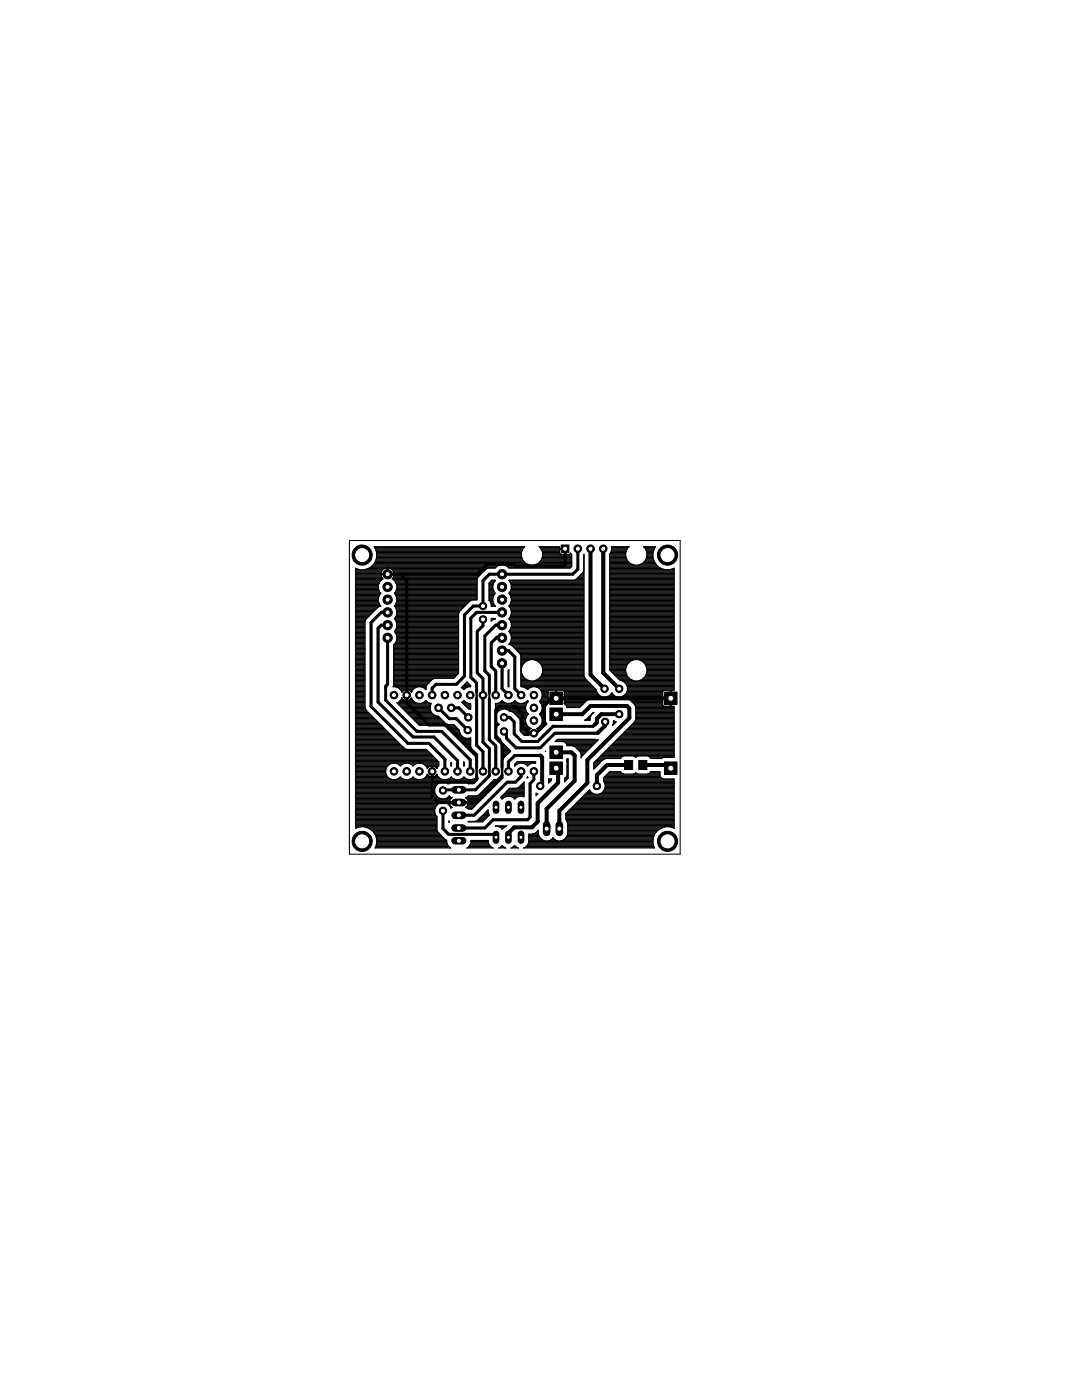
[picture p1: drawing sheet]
<svg xmlns="http://www.w3.org/2000/svg" width="216mm" height="279mm" viewBox="0 0 216 279" stroke-linecap="round" stroke-linejoin="round" font-family="sans-serif">
<path d="M124.6 151.8h1.6v1.8h-1.6zM127.5 151.8h1.6v1.8h-1.6z" fill="#000" stroke="#000" stroke-width=".2"/>
<g fill="none" stroke="#000" stroke-width=".61">
<path d="M79.9 114.6l1.3 1.3v24.4l4.4 4.4h3.6l5.9 5.9v2.6M112.8 109.5v3.2l-.3 .3h-9.7l-.4-.4h-5.1l-2.1 2h-17.9M115.3 109.5v4.1l-1 1h-16.7l-1.2 1.3v5h-1.9l-1.8 1.8v12.2l-1.6 1.7h-4.1l-.8 .7v1.4M77.3 122.2h-1.2l-2.1 2v16.8l7.4 7.4h4.2l3.2 3.1v2.4M77.3 127.3v9.3l-.3 .3v2.8l6.2 6.3h4.9l5.7 5.7v2.2M77.3 124.8h-1.2l-.7 .6v14.7l7 7h4.2l4.7 4.7v2.1M95.1 139.4v9.3l1.3 1.3v3.9M96.4 123.6v1.3l-1.2 1.1v8.3l1.2 1.1v12.7l1.2 1.3v3.8M97.6 139.5v8.1l1.3 1.3v5M100.2 124.8h-1.3l-2.1 2.1v7l.8 .9v3.4M100.2 122.2h-5.1l-1.1 1.2v11.8l1.1 1.1v1.8M100.2 127.3l-.1-.1h-.9l-1.2 1.1v4.7l.9 .9v4.8"/>
<path d="M100.2 129.8h1.3l1.2 1.3v6.4l1.3 1.2M100.2 132.4v5.1l1.3 1.2M111 139.4l-.2 .1h-.8l-1.4 1.4v3.8l-1.7 1.6h-1.3l-1.4-1.4v-2.5l-1.4-1.4h-3.1l-.8 .8v5.4l1.3 1.3v4.7M86.2 153.9v5.1l1.2 1.2h7.4l5.4-5.5M87.5 141.3l2.2 2.1h1.4l2.2 2.3M90 141.3h1.5l2 1.9M95.1 154.7v.9l-.5 .5h-8.4M97.6 154.6v.2l-2.8 2.8h-6.3l-.1 .2M100.6 146l.5 .5v.8l1.9 1.9h4.8l2.9-2.9h8.5M100.6 143.2h1.1l.9 .9v2.4l1.5 1.5h3.2l3-3.1h8l.6-.5M104 153.9v1.1l-1.2 1.1h-1.6l-6.6 6.6h-3.1M106.5 153.9v1.7l-.7 .8v6.7l-.5 .5h-6.9l-1.6 1.6h-5.3"/>
<path d="M107.9 150.8h-5.2l-1.2 1.2v1.9M88.4 161.8v3.6l1.1 1.1h8.9l.6 .6M91.5 160.2l.2 .1"/>
</g>
<path d="M95.1 153.2v1.5M97.6 153.2v1.4M100.2 153.2v1.5" fill="none" stroke="#000" stroke-width=".51"/>
<path d="M95.1 138.1v1.3" fill="none" stroke="#000" stroke-width=".47"/>
<path d="M97.6 138.2v1.3" fill="none" stroke="#000" stroke-width=".4"/>
<path d="M117.8 109.5v25.2l2.8 2.8M120.4 109.5v24.8l3.1 3.2M111 139.4h22.8M107.8 150.8l.4 .4v5.3l-.4 .4M111 150.1h3l.7 .7v5.1l-5.6 5.5v4M111 153.3l.4 .4v2.5l-4.1 4.1v3.7l-1.1 1.1h-3.6l-1.1 1.2v.8M111.2 142.8l-.2-.3h5.2l1.6-1.6h7.3l.5 .5v1.9l-8.4 8.4v4.5l-5.6 5.6v3.6M120.8 144.1v.7l-1.6 1.5M123.5 142.5h-3.5l-.9 .9v.8l-.4 .4M125.4 152.7h-4.3l-2 2v2.2M128.3 152.7h4.9l.6 .6" fill="none" stroke="#000" stroke-width=".8"/>
<g fill="none" stroke="#000" stroke-width=".21">
<path d="M69.7 107.9h66v62.6h-66zM70.9 115.8h5.2M70.9 119.8h4.6M70.9 119.7h4.6M70.9 119.5h4.6M70.9 119.3h4.6M70.9 119.2h4.7M70.9 119h4.7M70.9 118.8h4.8M70.9 118.7h4.9M70.9 118.5h5M70.9 118.3h5"/>
<path d="M70.9 118.2h4.9M70.9 118h4.8M70.9 117.8h4.7M70.9 117.6h4.7M70.9 117.5h4.6M70.9 117.3h4.6M70.9 117.2h4.6M70.9 117h4.6M70.9 116.8h4.6M70.9 116.6h4.6M70.9 116.5h4.7M70.9 116.3h4.8"/>
<path d="M70.9 116.1h4.9M70.9 116h5M70.9 115.6h5.3M70.9 115.5h5.5M70.9 115.3h5.3M70.9 115.1h5.3M70.9 115h5.2M70.9 114.8h5.2M70.9 114.6h6.3M70.9 114.4h5.2M70.9 114.3h5.2M70.9 114.1h5.2"/>
<path d="M70.9 114h5.3M70.9 113.8h5.4M70.9 113.6h.7M70.9 113.5h.2M72.9 113.6h3.6M73.5 113.5h3.3M73.8 113.3h25.1M74 113.1a2.83 2.83 0 0 1-3.1 .3v51.9a2.85 2.85 0 0 1 3.1 .3M74 113.1h25.1M74.2 112.9h25.2M74.4 112.8h25.4M74.5 112.6h30.8"/>
<path d="M74.7 112.4h30.2M74.7 109.2h29.9M74.8 112.3h30M74.8 109.4h29.6M74.9 112.1h29.7M74.9 109.6h29.4M75 111.9h29.4M75 109.7h29.2M75 111.8h29.3M75 109.9h29.2M75.1 111.6h29.1M75.1 110.1h29"/>
<path d="M75.1 111.4h29.1M75.1 110.3h28.9M75.1 111.3h29M75.2 111.1h28.8M75.2 110.9h28.8M75.2 110.8h28.8M75.2 110.6h28.8M75.2 110.4h28.8M75.5 119.3v.7M75.5 117.5l.3 .7M75.8 118.2l.2 .2-.5 .9M76.1 114.5h2.5"/>
<path d="M76.1 114.5h.1M76.1 114.7h.1M76.1 114.7l.3 .8a1.78 1.78 0 0 0-.9 2M76.1 114.3v.2M76.5 113.6l-.4 .7M77.2 113.3h.1M77.2 113.3v1.4h-1.1M77.2 113.3l-.7 .3M77.2 114.4h.2M77.2 114.3h.2M77.2 114.1h.2M77.2 114h.2"/>
<path d="M77.2 113.8h.2M77.2 113.6h.2M77.2 113.5h.2M77.4 113.3v1.4h1.2M77.4 113.3h.1M77.4 113.3l.8 .3M77.4 114.6h18.5M77.9 113.5h19.4M78.2 113.6l.4 .7M78.2 113.6h18.7M78.3 115.5h16.9M78.3 113.8h18.5"/>
<path d="M78.4 115.3h16.9M78.4 115.6h16.8M78.5 114h18.1M78.5 115.1h16.9M78.5 114.1h17.9M78.6 115h17M78.6 114.3v.2M78.6 114.3h17.7M78.6 115.8h16.6M78.6 114.8h17.2M78.6 114.7l-.3 .8a1.85 1.85 0 0 1 .9 2M78.6 114.7h.1"/>
<path d="M78.6 114.5h.1M78.6 114.4h17.5M78.8 118.5h16.4M78.8 118.3h16.4M78.8 116h16.4M78.9 118.7h16.3M78.9 118.2h16.3M78.9 116.1h16.3M79 118.8h16.2M79 118h16.2M79 116.3h16.2M79.1 119h16.1"/>
<path d="M79.1 117.8h16.1M79.1 116.5h16.1M79.1 119.2h16.1M79.1 117.6h16.1M79.1 116.6h16.1M79.2 119.3v.7M79.2 117.5l-.5 .9 .5 .9M79.2 119.8h14.8M79.2 119.7h16M79.2 119.5h16M79.2 119.3h16M79.2 117.5h16"/>
<path d="M79.2 117.3h16M79.2 117.2h16M79.2 117h16M79.2 116.8h16M95.2 115.6v4.1h-1l-.4 .2-2.1 2.1-.2 .5M97.6 119.7h.7M97.6 119.5h.7M97.6 119.3h.7M97.6 119.2h.8M97.6 119h.9M97.6 118.8h1M97.6 118.7h1"/>
<path d="M97.6 118.5h1.2M97.6 118.3h1.2M97.6 118.2h1M97.6 118h1M97.6 117.8h.9M97.6 117.6h.8M97.6 117.5h.7M97.6 117.3h.7M97.6 117.2h.7M97.6 117h.7M97.6 116.8h.7M97.6 116.6h.8"/>
<path d="M97.6 116.5h.9M97.6 119.8h.7M97.6 116.3h1M97.8 116.1h.8M98 116h.8M98.3 117.5v-.7l.5-1h-.7l-.5 .6v3.4l.2 .2M98.3 119.3v.7M98.3 117.5l.3 .7M98.6 118.2l.2 .2-.5 .9M100.6 112.8h13.5M101 112.9h13.1M101.3 113.1h12.8"/>
<path d="M101.5 113.3h12.4M101.6 118.5h14.9M101.6 118.3h14.9M101.6 116h14.9M101.7 118.2l-.2 .2 .5 .9M101.7 118.7h14.8M101.7 118.2h14.8M101.8 116.1h14.7M101.8 118.8h14.7M101.8 118h14.7M101.8 116.3h14.7M101.9 119h14.6"/>
<path d="M101.9 117.8h14.6M101.9 116.5h14.6M102 119.2h14.5M102 117.6h14.5M102 116.6h14.5M102 119.3v.7M102 117.5l-.3 .7M102 119.8h14.5M102 119.7h14.5M102 119.5h14.5M102 119.3h14.5M102 117.5h14.5"/>
<path d="M102 117.3h14.5M102 117.2h14.5M102 117h14.5M102 116.8h14.5M104 110.2l.4-.7 .3-.4h-30.1a2.91 2.91 0 0 1-.6 4M104 110.2v.9M104 111.1l.4 .8 .6 .6M105 112.5l.7 .3M107 112.6h7.1M107.4 112.4h6.7M107.5 112.3h6.6M107.7 112.1h6.4"/>
<path d="M107.7 109.2h4M107.9 111.9h6.2M107.9 109.4h3.8M108 111.8h6.1M108 109.6h4.6M108.1 111.6h6M108.1 109.7h3.6M108.1 111.4h6M108.1 109.9h3.6M108.2 111.3h5.9M108.2 110.1h3.5M108.3 110.2l-.4-.7-.3-.4h4.1v.3h.9v1.2h-.8l-.1-1h1.2v1h.7l.3-.2v.1"/>
<path d="M108.3 110.2v.9M108.3 111.1l-.4 .8-.5 .6-.8 .3M108.3 111.1h5.8M108.3 110.9h5.8M108.3 110.8h5.8M108.3 110.6h3.5M108.3 110.4h3.4M108.3 110.3h3.4M112.6 110.6h.3M112.6 110.4h.3M112.6 110.3h.3M112.6 110.1h.3"/>
<path d="M112.6 109.9h.3M112.6 109.7h.3M113.7 110.6h.3M113.8 110.4h.1M113.9 110.5l.2 .2v2.4l-.3 .3h-12.2a1.78 1.78 0 0 0-2.8 0h-1.4l-.4 .2-1.6 1.6-.2 .4M114.9 115.6h1.6M115 115.6l-.5 .2M115 115.6l1.3-1.3 .2-.5v-3.2v24.3l.2 .5 2.3 2.2 .2 .8 .5 .5M115.1 115.5h1.4M115.3 115.3h1.2M115.4 115.1h1.1M115.6 115h.9"/>
<path d="M115.8 114.8h.7M116 114.6h.5M116.1 114.4h.4M116.3 114.3h.2M116.4 114.1h.1M116.4 114h.1M116.5 112.8h.1M116.5 113.8h.1M116.5 113.6h.1M116.5 113.5h.1M116.5 113.3h.1M116.5 113.1h.1"/>
<path d="M116.5 112.9h.1M116.5 112.6h.1M116.5 112.4h.1M116.5 112.3h.1M116.5 112.1h.1M116.5 111.9h.1M116.5 111.8h.1M116.5 111.6h.1M116.5 111.4h.1M116.5 111.3h.1M116.5 111.1h.1M116.5 110.9h.1"/>
<path d="M116.5 110.8h.1M116.5 115.8h-14.9l.4 1v.7M121.7 115.8h12.8M121.7 112.8h9.4M121.7 119.8h12.8M121.7 119.7h12.8M121.7 119.5h12.8M121.7 119.3h12.8M121.7 119.2h12.8M121.7 119h12.8M121.7 118.8h12.8M121.7 118.7h12.8"/>
<path d="M121.7 118.5h12.8M121.7 118.3h12.8M121.7 118.2h12.8M121.7 118h12.8M121.7 117.8h12.8M121.7 117.6h12.8M121.7 117.5h12.8M121.7 117.3h12.8M121.7 117.2h12.8M121.7 117h12.8M121.7 116.8h12.8M121.7 116.6h12.8"/>
<path d="M121.7 116.5h12.8M121.7 116.3h12.8M121.7 116.1h12.8M121.7 116h12.8M121.7 115.6h12.8M121.7 115.5h12.8M121.7 115.3h12.8M121.7 115.1h12.8M121.7 115h12.8M121.7 114.8h12.8M121.7 114.6h12.8M121.7 114.4h12.8"/>
<path d="M121.7 114.3h12.8M121.7 114.1h12.8M121.7 114h12.8M121.7 113.8h12.8M121.7 113.6h10.8M121.7 113.5h10.3M121.7 113.3h10M121.7 113.1h9.7M121.7 112.9h9.5M121.7 112.6h4.4M121.7 112.4h4.1M121.7 112.3h3.9"/>
<path d="M121.7 112.1h3.7M121.7 111.9h3.5M121.7 111.8h3.4M121.7 111.6h3.4M121.7 111.4h3.3M121.7 111.3h3.2M121.7 111.1h3.2M121.7 110.9h3.2M121.7 110.8h3.2M121.7 110.6h3.2M121.8 110.4h3.1M121.9 110.3h3"/>
<path d="M121.9 110.1h3M122 109.9h3M122 109.7h3.1M122 109.6h3.1M122 109.4h3.2M122 109.2h3.4M124.9 110.2l.3-.7 .4-.4h-3.6a1.48 1.48 0 0 1-.3 1.5v23.1l2 2.1h2.7M124.9 110.2v.9M124.9 111.1l.3 .8 .6 .6M125.8 112.5l.8 .3M127.8 112.6h3.1M128.2 112.4h2.6"/>
<path d="M128.4 112.3h2.3M128.5 112.1h2.1M128.5 109.2h2.2M128.7 111.9h1.8M128.7 109.4h1.9M128.8 111.8h1.7M128.8 109.6h1.7M128.9 111.6h1.5M128.9 109.7h1.6M128.9 111.4h1.4M128.9 109.9h1.5M129 111.3h1.3"/>
<path d="M129 110.1h1.4M129.1 111.1h1.2M129.1 110.2l-.3-.7-.4-.4h2.4a2.89 2.89 0 0 0 .1 3.5M129.1 110.2a2.18 2.18 0 0 1-1.7 2.6M129.1 110.9h1.2M129.1 110.8h1.2M129.1 110.6h1.2M129.1 110.4h1.2M129.1 110.3h1.2M130.9 112.6l.5 .5M131.4 113.1a2.83 2.83 0 0 0 3.1 .3v24.4h-.6v1.5h-1.7v-1.3M133.9 113.6h.6"/>
<path d="M134.4 113.5h.1M70.9 135.8h1.9M70.9 138.8h1.9M70.9 135.3h1.9M70.9 139.8h1.9M70.9 139.7h1.9M70.9 139.5h1.9M70.9 139.3h1.9M70.9 139.2h1.9M70.9 139h1.9M70.9 138.7h1.9M70.9 138.5h1.9"/>
<path d="M70.9 138.3h1.9M70.9 138.2h1.9M70.9 138h1.9M70.9 137.8h1.9M70.9 137.7h1.9M70.9 137.5h1.9M70.9 137.3h1.9M70.9 137.2h1.9M70.9 137h1.9M70.9 136.8h1.9M70.9 136.7h1.9M70.9 136.5h1.9"/>
<path d="M70.9 136.3h1.9M70.9 136.1h1.9M70.9 136h1.9M70.9 135.6h1.9M70.9 135.5h1.9M70.9 135.1h1.9M70.9 135h1.9M70.9 134.8h1.9M70.9 134.6h1.9M70.9 134.5h1.9M70.9 134.3h1.9M70.9 134.1h1.9"/>
<path d="M70.9 134h1.9M70.9 133.8h1.9M70.9 133.6h1.9M70.9 133.5h1.9M70.9 133.3h1.9M70.9 133.1h1.9M70.9 132.9h1.9M70.9 132.8h1.9M70.9 132.6h1.9M70.9 132.5h1.9M70.9 132.3h1.9M70.9 132.1h1.9"/>
<path d="M70.9 132h1.9M70.9 131.8h1.9M70.9 131.6h1.9M70.9 131.4h1.9M70.9 131.3h1.9M70.9 131.1h1.9M70.9 130.9h1.9M70.9 130.8h1.9M70.9 130.6h1.9M70.9 130.4h1.9M70.9 130.3h1.9M70.9 130.1h1.9"/>
<path d="M70.9 129.9h1.9M70.9 129.8h1.9M70.9 129.6h1.9M70.9 129.4h1.9M70.9 129.3h1.9M70.9 129.1h1.9M70.9 128.9h1.9M70.9 128.8h1.9M70.9 128.6h1.9M70.9 128.4h1.9M70.9 128.2h1.9M70.9 128.1h1.9"/>
<path d="M70.9 127.9h1.9M70.9 127.7h1.9M70.9 127.6h1.9M70.9 127.4h1.9M70.9 127.2h1.9M70.9 127.1h1.9M70.9 126.9h1.9M70.9 126.7h1.9M70.9 126.6h1.9M70.9 126.4h1.9M70.9 126.2h1.9M70.9 126.1h1.9"/>
<path d="M70.9 125.9h1.9M70.9 125.7h1.9M70.9 125.6h1.9M70.9 125.4h1.9M70.9 125.2h1.9M70.9 125.1h1.9M70.9 124.9h1.9M70.9 124.7h1.9M70.9 124.5h1.9M70.9 124.4h1.9M70.9 124.2h1.9M70.9 124h1.9"/>
<path d="M70.9 123.9h2M70.9 123.7h2.1M70.9 123.5h2.1M70.9 123.4h2.3M70.9 123.2h2.5M70.9 123h2.7M70.9 122.9h2.8M70.9 122.7h3M70.9 122.5h3.2M70.9 122.4h3.3M70.9 122.2h3.5M70.9 122h3.7"/>
<path d="M70.9 121.9h3.8M70.9 121.7h4M70.9 121.5h4.2M70.9 121.3h4.3M70.9 121.2h4.5M70.9 120.8h5M70.9 120.7h4.9M70.9 120.5h4.8M70.9 120.4h4.7M70.9 120.2h4.7M70.9 120h4.6M72.8 124v17.2"/>
<path d="M75.5 120l.4 1h-5M75.8 121l-.4 .2-2.4 2.4-.2 .4M78.5 137h6.6M78.5 135.8h7.5M78.5 135.3h12.1M78.5 136.8h6.6M78.5 136.7h6.7M78.5 136.5h6.9M78.5 136.3h7M78.5 136.1h7.2M78.5 136h7.4M78.5 135.6h7.7"/>
<path d="M78.5 135.5h8M78.5 135.1h12.3M78.5 135h12.4M78.5 134.8h12.6M78.5 134.6h12.8M78.5 134.5h12.9M78.5 134.3h13M78.5 134.1h13M78.5 134h13M78.5 133.8h13M78.5 133.6h13M78.5 133.5h13"/>
<path d="M78.5 133.3h13M78.5 133.1h13M78.5 132.9h13M78.5 132.8h13M78.5 132.6h13M78.5 132.5h13M78.5 132.3h13M78.5 132.1h13M78.5 132h13M78.5 131.8h13M78.5 131.6h13M78.5 131.4h13"/>
<path d="M78.5 131.3h13M78.5 131.1h13M78.5 130.9h13M78.5 130.8h13M78.5 130.6h13M78.5 130.4h13M78.5 130.3h13M78.5 130.1h13M78.5 129.9h13M78.5 129.8h13M78.5 129.6h13M78.5 129.4h13"/>
<path d="M78.5 129.3h13M78.5 129.1h13M78.5 128.9h13M78.5 128.8h13M78.7 128.6h12.8M78.7 126.1h12.8M78.7 123.5h12.8M78.7 121h14M78.8 120.8h14.1M78.8 123.4h12.7M78.8 125.9h12.7M78.8 128.4h12.7"/>
<path d="M78.9 126.2h12.6M78.9 126.3a1.76 1.76 0 0 1-.4 2.4v8.1l-.1 .3h.5l.6 .2M78.9 123.7a1.76 1.76 0 0 1-.2 2.3l.2 .3M78.9 123.7h12.6M78.9 121.2h13.6M78.9 120.7h14.1M78.9 128.2h12.6M78.9 125.7h12.6M78.9 123.2h12.6M79 126.4h12.5M79 123.9h12.5M79 121.3h13.4"/>
<path d="M79 125.6h12.5M79 123h12.5M79 120.5h14.2M79 128.1h12.5M79 126.6h12.5M79 124h12.5M79 121.5h13.2M79.1 125.4h12.4M79.1 122.9h12.4M79.1 120.4h14.3M79.1 127.9h12.4M79.1 126.7h12.4"/>
<path d="M79.1 124.2h12.4M79.1 122.7h12.4M79.1 121.7h12.9M79.1 120.2h14.5M79.1 127.7h12.4M79.1 125.2h12.4M79.2 137.2h3.9M79.2 126.9h12.3M79.2 124.4h12.3M79.2 121.9v.7l-.5 .9 .2 .2M79.2 120l-.5 .9 .5 1M79.2 127.6h12.3"/>
<path d="M79.2 127.4h12.3M79.2 127.2h12.3M79.2 127.1h12.3M79.2 125.1h12.3M79.2 124.9h12.3M79.2 124.7h12.3M79.2 124.5h12.3M79.2 122.5h12.3M79.2 122.4h12.3M79.2 122.2h12.4M79.2 122h12.5M79.2 121.9h12.7"/>
<path d="M79.2 120h14.5M79.5 137.3l.5 .5 .2 .4M79.6 137.3h3.1M79.7 137.5h2.9M79.8 139.8h2.7M79.9 137.7h.9M80 139.7h.6M80 137.8h.5M80.1 139.5h.3M80.1 138h.2M80.1 139.3h.1M80.2 138.2h.1"/>
<path d="M80.3 138l.7-.4v1h.2v-1l.8 .4M80.3 138l-.1 .2M81 139.7h.2M81 139.5h.2M81 139.3h.2M81 139.2h.2M81 139h.2M81 138.5h.2M81 138.3h.2M81 138.2h.2M81 138h.2M81 137.8h.2"/>
<path d="M81 137.7h.2M81.5 137.7h.9M81.7 139.7h.6M81.8 137.8h.5M81.9 139.5h.3M82 138l.1 .2M82 138h.2M82.1 139.3h.1M82.1 138.2h.1M82.7 137.3l.7-.2h.6l.6 .2M82.7 137.3l-.4 .5-.2 .4M84.2 137.2h.8"/>
<path d="M84.6 137.3h.4M84.8 137.5h.2M84.9 139.8h.1M85.2 136.7l-.2 .4v.5l-.4-.3M85.6 136.3l-.4 .4M86.7 135.4l-.4 .2-.7 .7M91.5 122.5v11.9l-.9 1M92.1 137.2h1.2M92.2 137.3l-.1-.1 1.1-1.1 .7 .7v.3l-1 .2M92.2 137.3l.4 .3 .3-.3M92.2 137.3h.7M92.3 137h1.6"/>
<path d="M92.4 137.5h.3M92.5 136.8h1.4M92.5 139.8h.1M92.6 136.7h1.2M92.8 136.5h.8M93 136.3h.4M93.2 136.1h.1M97.8 120l.2 1h.8l-.5-1M97.8 120h.5M97.9 120.2h.5M97.9 120.4h.6M98 120.5h.6"/>
<path d="M98 123.4l.8 .1-.8 .5zM98 123.9h.1M98 123.7h.3M98 123.5h.8M98 120.8h.8M98 120.7h.6M100.1 139.8h.1M101.4 135.8h.1M101.4 133.8l.1-.2v3.5M101.4 133.8v3.1l.1 .2M101.4 135.3h.1M101.4 136.8h.1"/>
<path d="M101.4 136.7h.1M101.4 136.5h.1M101.4 136.3h.1M101.4 136.1h.1M101.4 136h.1M101.4 135.6h.1M101.4 135.5h.1M101.4 135.1h.1M101.4 135h.1M101.4 134.8h.1M101.4 134.6h.1M101.4 134.5h.1"/>
<path d="M101.4 134.3h.1M101.4 134.1h.1M101.4 134h.1M101.4 133.8h.1M101.4 137h.1M101.5 137.1h.1M101.5 128.6h15M101.6 126.1h14.9M101.6 121h14.9M101.6 123.5h14.9M101.6 120.8h14.9M101.6 125.9h14.9"/>
<path d="M101.6 123.4h14.9M101.7 128.4h14.8M101.7 126.2h14.8M101.7 123.7a1.79 1.79 0 0 1-.2 2.3 1.95 1.95 0 0 1 .1 2.6l.5 .2 1.6 1.6M101.7 121.2l.3 .7M101.7 123.7h14.8M101.7 121.2h14.8M101.8 125.7h14.7M101.8 123.2h14.7M101.8 120.7h14.7M101.8 128.2h14.7M101.8 126.4h14.7"/>
<path d="M101.8 123.9h14.7M101.8 121.3h14.7M101.8 123h14.7M101.8 120.5h14.7M101.9 128.1h14.6M101.9 125.6h14.6M101.9 126.6h14.6M101.9 124h14.6M101.9 121.5h14.6M101.9 120.4h14.6M101.9 127.9h14.6M101.9 125.4h14.6"/>
<path d="M101.9 122.9h14.6M101.9 126.7h14.6M102 124.2h14.5M102 121.7h14.5M102 128.8h14.5M102 125.2h14.5M102 122.7h14.5M102 120.2h14.5M102 127.7h14.5M102 121.9v.7l-.5 .9 .2 .2M102 120l-.5 .9 .2 .3M102 127.6h14.5"/>
<path d="M102 127.4h14.5M102 127.2h14.5M102 127.1h14.5M102 126.9h14.5M102 125.1h14.5M102 124.9h14.5M102 124.7h14.5M102 124.5h14.5M102 124.4h14.5M102 122.5h14.5M102 122.4h14.5M102 122.2h14.5"/>
<path d="M102 122h14.5M102 121.9h14.5M102 120h14.5M102.2 128.9h14.3M102.4 129.1h14.1M102.6 129.3h13.9M102.7 139.8h.1M102.7 129.4h13.8M102.9 129.6h13.6M103.1 129.8h13.4M103.3 129.9h13.2M103.4 130.1h13.1"/>
<path d="M103.6 130.3h12.9M103.7 130.4l.2 .5v6l1 .4 .4 .3a1.67 1.67 0 0 1 2.4-.1 1.67 1.67 0 0 1-.1 2.5 1.64 1.64 0 0 1 .3 2.2M103.7 130.4h12.8M103.8 130.6h12.7M103.9 130.8h12.6M103.9 135.8h1.7M103.9 135.3h.8M103.9 136.8h14.3M103.9 136.7h14.1M103.9 136.5h13.9M103.9 136.3h13.8M103.9 136.1h13.6"/>
<path d="M103.9 136h13.4M103.9 135.6h1.3M103.9 135.5h1M103.9 135.1h.6M103.9 135h.5M103.9 134.8h.4M103.9 134.6h.3M103.9 134.5h.3M103.9 134.3h.2M103.9 134.1h.1M103.9 134h.1M103.9 133.8h.1"/>
<path d="M103.9 133.6h.1M103.9 133.5h.1M103.9 133.3h.2M103.9 133.1h.2M103.9 132.9h.3M103.9 132.8h.4M103.9 132.6h.4M103.9 132.5h.6M103.9 132.3h.7M103.9 132.1h.9M103.9 132h1.1M103.9 131.8h1.5"/>
<path d="M103.9 131.6h12.6M103.9 131.4h12.6M103.9 131.3h12.6M103.9 131.1h12.6M103.9 130.9h12.6M104 137h14.3M104.5 137.2h1.5M104.9 137.3h.7M105.1 137.5h.3M105.2 139.8h.1M106.7 135.8h10.5M106.9 131.8h9.6"/>
<path d="M107.1 137.2h11.4M107.1 135.6h9.9M107.3 132h9.2M107.4 135.5h9.4M107.5 137.3h11.2M107.5 132.1h9M107.6 135.3h9.1M107.7 137.5h11.1M107.7 132.3h8.8M107.7 139.8h1.7M107.8 135.1h8.8M107.8 137.7h11.2"/>
<path d="M107.8 132.5h8.7M107.9 139.7h1.5M107.9 137.8h1.6M107.9 135h8.7M108 132.6h8.5M108 139.5h1.4M108 134.8h8.5M108 138h1.4M108 132.8h8.5M108.1 139.3h2.8M108.1 134.6h8.4M108.1 138.2h1.3"/>
<path d="M108.1 132.9h8.4M108.1 139.2h1.3M108.2 138.3h1.2M108.2 134.5h8.3M108.2 138.8h1.2M108.2 139h1.2M108.2 138.7h1.2M108.2 138.5h1.2M108.2 133.1h8.3M108.2 134.3h8.3M108.2 133.3h8.3M108.3 134.1h8.2"/>
<path d="M108.3 134h8.2M108.3 133.8h8.2M108.3 133.6h8.2M108.3 133.5h8.2M109.5 137.8l-.1 .2v1.3h3.2v-1.3M109.5 137.8h1.4v1.6h-1.5v1l-.2 .1M110.9 138.8h.2M110.9 139.2h.2M110.9 139h.2M110.9 138.7h.2M110.9 138.5h.2M110.9 138.3h.2"/>
<path d="M110.9 138.2h.2M110.9 138h.2M110.9 137.8h.2M111.1 139.3h22.6M112.4 137.8h-1.3v1.6h1.5v1l.1 .1M112.4 137.8l.2 .2M112.5 137.8h6.5M112.6 138h6.5M112.6 138.8h7.1M112.6 139.8h4.4M112.6 139.7h4.7M112.6 139.5h19.6"/>
<path d="M112.6 139.2h19.6M112.6 139h7.5M112.6 138.7h6.9M112.6 138.5h6.7M112.6 138.3h6.6M112.6 138.2h6.5M119.7 138.9l.6 .2h.6l.7-.2M121.2 139h1.8M121.6 138.9l.5-.7 .5 .7M121.6 138.8h1M121.7 121h12.8M121.7 133.6h3.2"/>
<path d="M121.7 133.5h3.2M121.7 133.3h3.2M121.7 133.1h3.2M121.7 132.9h3.3M121.7 132.8h3.4M121.7 132.6h3.5M121.7 132.5h3.6M121.7 132.3h3.8M121.7 132.1h3.9M121.7 132h4.1M121.7 131.8h4.6M121.7 131.6h12.8"/>
<path d="M121.7 131.4h12.8M121.7 131.3h12.8M121.7 131.1h12.8M121.7 130.9h12.8M121.7 130.8h12.8M121.7 130.6h12.8M121.7 130.4h12.8M121.7 130.3h12.8M121.7 130.1h12.8M121.7 129.9h12.8M121.7 129.8h12.8M121.7 129.6h12.8"/>
<path d="M121.7 129.4h12.8M121.7 129.3h12.8M121.7 129.1h12.8M121.7 128.9h12.8M121.7 128.8h12.8M121.7 128.6h12.8M121.7 128.4h12.8M121.7 128.2h12.8M121.7 128.1h12.8M121.7 127.9h12.8M121.7 127.7h12.8M121.7 127.6h12.8"/>
<path d="M121.7 127.4h12.8M121.7 127.2h12.8M121.7 127.1h12.8M121.7 126.9h12.8M121.7 126.7h12.8M121.7 126.6h12.8M121.7 126.4h12.8M121.7 126.2h12.8M121.7 126.1h12.8M121.7 125.9h12.8M121.7 125.7h12.8M121.7 125.6h12.8"/>
<path d="M121.7 125.4h12.8M121.7 125.2h12.8M121.7 125.1h12.8M121.7 124.9h12.8M121.7 124.7h12.8M121.7 124.5h12.8M121.7 124.4h12.8M121.7 124.2h12.8M121.7 124h12.8M121.7 123.9h12.8M121.7 123.7h12.8M121.7 123.5h12.8"/>
<path d="M121.7 123.4h12.8M121.7 123.2h12.8M121.7 123h12.8M121.7 122.9h12.8M121.7 122.7h12.8M121.7 122.5h12.8M121.7 122.4h12.8M121.7 122.2h12.8M121.7 122h12.8M121.7 121.9h12.8M121.7 121.7h12.8M121.7 121.5h12.8"/>
<path d="M121.7 121.3h12.8M121.7 121.2h12.8M121.7 120.8h12.8M121.7 120.7h12.8M121.7 120.5h12.8M121.7 120.4h12.8M121.7 120.2h12.8M121.7 120h12.8M121.7 138.7h.7M121.7 133.8h3.2M121.9 138.5h.4M121.9 134h3"/>
<path d="M122 138.3h.1M122.1 134.1h2.8M122.2 134.3h2.7M122.4 134.5h2.6M122.6 134.6h2.5M122.6 138.9l.6 .2h.7l.6-.2M122.7 134.8h2.4M122.9 135h2.3M123.1 135.1h2.2M123.2 135.3h2.3M123.4 135.5h2.3M123.6 135.6h2.4"/>
<path d="M123.9 135.8a1.68 1.68 0 0 1 1.3 1.3 1.68 1.68 0 0 1-.7 1.8M124.1 139h8.1M124.3 136h10.2M124.5 138.8h7.7M124.6 136.1h9.9M124.7 138.7h7.5M124.7 136.3h9.8M124.8 138.5h7.4M124.9 136.5h9.6M125 138.3h7.2M125 136.7h9.5M125 138.2h7.2"/>
<path d="M125.1 136.8h9.4M125.1 138h7.1M125.1 137h9.4M125.2 137.8h7.2M125.2 137.7h9.3M125.2 137.5h9.3M125.2 137.3h9.3M125.2 137.2h9.3M125.6 139.7h6.6M125.9 139.8h6.3M127.6 135.8h6.9M127.7 131.8h6.8"/>
<path d="M128 135.6h6.5M128.1 132h6.4M128.2 135.5h6.3M128.3 132.1h6.2M128.4 135.3h6.1M128.5 132.3h6M128.6 135.1h5.9M128.7 132.5h5.8M128.8 135h5.7M128.8 132.6h5.7M128.8 134.8h5.7M128.9 132.8h5.6"/>
<path d="M128.9 134.6h5.6M128.9 132.9h5.6M129 134.5h5.5M129 133.1h5.5M129 134.3h5.5M129.1 133.3h5.4M129.1 134.1h5.4M129.1 134h5.4M129.1 133.8h5.4M129.1 133.6h5.4M129.1 133.5h5.4M132.4 137.8h1.3v3.1h-1.3"/>
<path d="M132.4 137.8l-.2 .2M133.7 138.8h.2M133.7 139.8h.2M133.7 139.7h.2M133.7 139.5h.2M133.7 139.2h.2M133.7 139h.2M133.7 138.7h.2M133.7 138.5h.2M133.7 138.3h.2M133.7 138.2h.2M133.7 138h.2"/>
<path d="M133.7 137.8h.2M70.9 146.2h6.7M70.9 146.4h6.8M70.9 158.9h16.2M70.9 141.2h1.9M70.9 158.5h16M70.9 154.5h6.1M70.9 155.5h7.1M70.9 140.4h1.9M70.9 141.5h2.1M70.9 152.3h16.7M70.9 151.4h16.1"/>
<path d="M70.9 156h23.9M70.9 159.9h18.8M70.9 159.7h18.9M70.9 159.5h19M70.9 159.4h17M70.9 159.2h16.6M70.9 159h16.4M70.9 158.7h16.1M70.9 158.3h15.9M70.9 158.2h15.9M70.9 158h15.8M70.9 157.8h15.8"/>
<path d="M70.9 157.7h15.8M70.9 157.5h15.8M70.9 157.3h15.9M70.9 157.2h15.9M70.9 157h16M70.9 156.8h16.1M70.9 156.7h16.2M70.9 156.5h16.4M70.9 156.3h16.6M70.9 156.2h17M70.9 155.8h24.1M70.9 155.7h24.2"/>
<path d="M70.9 155.3h6.7M70.9 155.2h6.6M70.9 155h6.4M70.9 154.8h6.3M70.9 154.6h6.2M70.9 154.3h6.1M70.9 154.1h6.1M70.9 154h6.1M70.9 153.8h6.1M70.9 153.6h6.1M70.9 153.5h6.1M70.9 153.3h6.2"/>
<path d="M70.9 153.1h6.3M70.9 153h6.4M70.9 152.8h6.5M70.9 152.6h6.7M70.9 152.5h7M70.9 152.1h16.7M70.9 152h16.6M70.9 151.8h16.4M70.9 151.6h16.2M70.9 151.3h15.9M70.9 151.1h15.7M70.9 150.9h15.6"/>
<path d="M70.9 150.8h15.4M70.9 150.6h15.2M70.9 150.5h15.1M70.9 150.3h14.9M70.9 150.1h14.7M70.9 149.9h14.6M70.9 149.8h14.4M70.9 149.6h14.2M70.9 149.4h9.9M70.9 149.3h9.7M70.9 149.1h9.5M70.9 148.9h9.4"/>
<path d="M70.9 148.8h9.2M70.9 148.6h9M70.9 148.4h8.9M70.9 148.3h8.7M70.9 148.1h8.5M70.9 147.9h8.4M70.9 147.7h8.2M70.9 147.6h8M70.9 147.4h7.9M70.9 147.3h7.7M70.9 147.1h7.5M70.9 146.9h7.4"/>
<path d="M70.9 146.7h7.2M70.9 146.6h7M70.9 146.1h6.5M70.9 145.9h6.3M70.9 145.7h6.2M70.9 145.6h6M70.9 145.4h5.8M70.9 145.2h5.7M70.9 145.1h5.5M70.9 144.9h5.3M70.9 144.7h5.2M70.9 144.6h5"/>
<path d="M70.9 144.4h4.8M70.9 144.2h4.7M70.9 144.1h4.5M70.9 143.9h4.3M70.9 143.7h4.2M70.9 143.6h4M70.9 143.4h3.8M70.9 143.2h3.6M70.9 143h3.5M70.9 142.9h3.3M70.9 142.7h3.1M70.9 142.5h3"/>
<path d="M70.9 142.4h2.8M70.9 142.2h2.6M70.9 142h2.5M70.9 141.9h2.3M70.9 141.7h2.1M70.9 141.4h2M70.9 141h1.9M70.9 140.9h1.9M70.9 140.7h1.9M70.9 140.5h1.9M70.9 140.2h1.9M70.9 140h1.9"/>
<path d="M72.8 141.2l.2 .5M73 141.7l7.7 7.7 .5 .2h3.9l2.5 2.4v.8l-.4 .6-.2-.3-.7-.3v1.1h-.2v-1.1l-.5 .2-.3 .4-.2-.4-.5-.5-.6-.2M77 154.3a1.68 1.68 0 0 0 2.5 1.1M77 153.6v.7M78.3 152.3l-.6 .2-.5 .5-.2 .6M78.9 152.3l.6 .2 .4 .4 .3-.4 .6-.2M79.2 155.5h1.3M79.3 140.4h6.8l-.3 .5v.7l.3 .6M79.3 152.5h1.1M79.4 140.2h3.5M79.4 140.5h6.6M79.6 155.3h.6"/>
<path d="M79.6 140.7h6.3M79.6 152.6h.5M79.7 140h3M79.8 155.2h.2M79.8 140.9h6.1M79.8 152.8h.2M79.9 141h5.9M80.1 141.2h5.7M80.3 141.4h5.5M80.5 141.5h5.3M80.6 141.7h5.3M80.8 141.9h5.2"/>
<path d="M81 142h5M81.1 142.2h5M81.3 142.4h5M81.5 152.3l.6 .2 .3 .4 .3-.4 .7-.2M81.5 142.5h4.9M81.6 142.7h5.1M81.8 155.5h1.3M81.8 142.9h5.3M81.9 152.5h1.1M82 143h5.6M82.1 155.3h.6M82.1 143.2h5.7"/>
<path d="M82.2 152.6h.5M82.3 155.2h.2M82.3 143.4h5.6M82.3 152.8h.2M82.5 143.6h5.6M82.6 143.7h5.7M82.8 143.9h5.6M83 144.1h5.6M83.1 144.2h5.7M83.3 144.4h5.6M83.4 140.4l-.7-.3-.4-.4-.2-.4-.2 .3-.7 .2v-1h-.2v1l-.4-.1-.4-.4-.2 .4-.8 .6 4.5 4.5h4.7l.4 .1 6 6.1 .2 .4M83.5 144.6h5.8"/>
<path d="M83.7 144.7h7M84 140.4l.6-.3 .4-.3 .3 .3 .6 .3M84.3 155.5h3.9M84.4 152.5h3.2M84.5 140.2h.9M84.6 155.3h3.2M84.7 152.6h2.9M84.7 140h.5M84.8 155.2h2.8M84.9 152.8h2.7M85 155h.8M85 153h.7"/>
<path d="M85.1 154.8h.4M85.1 153.1h.4M85.2 154.6h.2M85.2 153.3h.1M85.8 155l-.5-.5a1.65 1.65 0 0 1-2.9 .5 1.64 1.64 0 0 1-2.5 0l-.4 .4M85.8 155l.3 .1v-1h.2v1l.4-.1M86.1 142.2l.5 .5 .9 .2 1.5 1.5 .4 .2h1.2l1.1 1.2 .2 .8 .5 .5M86.1 154.5h.2M86.1 155h.2M86.1 154.8h.2M86.1 154.6h.2M86.1 154.3h.2"/>
<path d="M86.1 154.1h.2M86.1 153.8h.2M86.1 153.6h.2M86.1 153.5h.2M86.1 153.3h.2M86.1 153.1h.2M86.1 153h.2M86.6 155h.9M86.7 153h.7M86.9 154.8h.4M87 153.1h.3M87 156.8l-.3 .6v.7l.3 .6"/>
<path d="M87 158.7a1.64 1.64 0 0 0 2.6 .1M87.1 154.7l-.4 .3M87.1 154.7l.1-.2 .2 .4 .4 .5M87.1 154.6h.2M87.1 153.3h.1M87.8 155.4a1.7 1.7 0 0 0 2.2-.4l.4 .4M88.7 144.9h2.1M88.8 159.4h1.2M88.8 156.2h1.2M88.9 145.1h2.1M89.1 145.2h2.1M89.2 159.2h1"/>
<path d="M89.2 156.3h.5M89.3 145.4h2M89.4 155.5h1.3M89.4 145.6h2.1M89.5 159h.3M89.6 145.7h2.1M89.6 158.9h.1M89.6 158.8l.3 .2M89.7 155.3h.6M89.8 145.9h1.9M89.9 159l.3 .2-.4 .4-.1 .5h1.8v.2h-1.8l.1 .5 .4 .3-.3 .2-.1-.4M89.9 155.2h.3"/>
<path d="M89.9 146.1h1.8M90 152.1l.1 .2-.1 .6zM90 152.3h.1M90 152.8h.1M90 152.6h.1M90 152.5h.1M90.1 146.2h1.7M90.3 146.4h1.5M90.4 155.4a1.67 1.67 0 0 0 2.2-.4l.3 .4M90.4 146.6h1.5M90.5 156l-.9 .4h-.2a1.6 1.6 0 0 0-2.4 .4M90.6 146.7h1.5"/>
<path d="M90.8 146.9h1.4M91 147.1h1.4M91.1 147.3h1.7M91.3 147.4h2.6M91.5 147.6h2.4M91.6 147.7h2.3M91.8 147.9h2.1M91.9 155.5h1.3M92 148.1h1.9M92.1 140.2l1.4 1.3h.4M92.1 140.2l.5-.4 .3 .3 .6 .3M92.1 140.2h1"/>
<path d="M92.1 148.3h1.8M92.3 155.3h.6M92.3 148.4h1.6M92.4 140.4h1.5v1.2l-.1-.1M92.4 140h.4M92.4 147.1l.6 .2h.9M92.4 155.2h.3M92.5 148.6h1.4M92.5 152.3h.1M92.5 152l.1 .2v.7zM92.5 152.8h.1M92.5 152.6h.1"/>
<path d="M92.5 152.5h.1M92.5 152.1h.1M92.5 140.5h1.4M92.6 148.8h1.3M92.7 140.7h1.2M92.8 148.9h1.1M92.9 140.9h1M92.9 159.2l.4 .4 .1 .5h-1.7v.2h1.7l-.4 .7M92.9 159.2h3.5M93 149.1h1M93 141h.9M93.1 159.4h3.2"/>
<path d="M93.1 156.2h1.5M93.1 149.3h.9M93.2 141.2h.7M93.2 159.5h2.9M93.3 159l-.4 .2M93.3 159h3.3M93.3 149.4h.8M93.3 159.7h2.6M93.4 156.3h1.1M93.4 141.4h.5M93.4 159.9h2.4M93.5 158.9h3.3"/>
<path d="M93.5 158.8l-.2 .2M93.5 149.6h.8M93.6 149.8h.8M93.8 149.9h.8M93.9 147.3h.1M93.9 147.3v1.7l.2 .4M94 150.1h.8M94.1 149.4l.3 .4M94.1 150.3h.8M94.3 150.5h.8M94.4 149.8l.8 .7-.1 2.4-.1-1.5M94.4 155.5h.9"/>
<path d="M94.5 150.6h.7M94.7 150.8h.5M94.8 155.3h.6M94.8 150.9h.4M94.9 151.1h.3M95 155.2h.2M95 151.3h.2M95 152.3h.2M95 151.4h.2M95 152.8h.2M95 152.6h.2M95 152.5h.2"/>
<path d="M95 152.1h.2M95 152h.2M95 151.8h.2M95 151.6h.2M95.4 155.3l-.3-.3a1.67 1.67 0 0 1-2.2 .4M95.4 155.3l-1 1.1h-.9l-.9-.4M95.5 158.7h1.4M95.7 158.5h1.4M95.8 158.3h1.5M96 158.2h1.4M96.2 158h1.4M96.4 157.8h1.4"/>
<path d="M96.5 157.7h1.4M96.7 157.5h1.4M96.8 157.3h1.5M97 157.2h1.4M97.2 157h1.4M97.3 156.8h1.5M97.5 156.7h1.5M97.7 156.5h1.4M97.9 156.3h1.4M98 156.2h1.5M98.2 156h1.4M98.4 155.8h1.4"/>
<path d="M98.5 155.7h1.5M98.8 146.2h.1M98.8 146.4h.2M98.8 141.2h6.1M98.8 147.1l1.1 1.1 .2 .4 .1 4.3 .1-1.1M98.8 141.5h6.1M98.8 147.1h.6M98.8 146.9h.4M98.8 146.7h.3M98.8 146.6h.2M98.8 146.1h.1M98.8 145.9h.1"/>
<path d="M98.8 145.7h.1M98.8 145.6h.2M98.8 145.4h.2M98.8 145.2h.3M98.8 145.1h.3M98.8 144.9h.5M98.8 144.7h.7M98.8 144.6h.8M98.8 144.4h.7M98.8 144.2h.5M98.8 144.1h.3M98.8 143.9h.3"/>
<path d="M98.8 143.7h.2M98.8 143.6h.2M98.8 143.4h.1M98.8 143.2h.1M98.8 143h.1M98.8 142.9h.1M98.8 142.7h.2M98.8 142.5h.2M98.8 142.4h.3M98.8 142.2h.4M98.8 142h.6M98.8 141.9h.7"/>
<path d="M98.8 141.7h1M98.8 141.4h6.1M98.8 141h6.1M98.8 140.9h6.1M98.8 140.7h6.2M98.8 140.5h6.3M98.9 146.3l.3 .6M99 147.3h.5M99.2 142.2a1.69 1.69 0 0 0 .4 2.4M99.2 146.9l.7 .5v.2M99.2 147.4h.6M99.3 140.4l.6-.3 .3-.3 .3 .3 .6 .3"/>
<path d="M99.3 147.6h.6M99.5 147.7h.4M99.5 155.5h.6M99.6 144.6l-.4 .4-.3 .6v.7M99.7 147.9h.3M99.7 140.2h1M99.8 148.1h.3M99.9 155.4l.3-.4 .2 .2-6.3 6.3h-.6l-.6-.4M99.9 155.4l-.6 .2h-.7l-3.1 3-.4 .2M99.9 159.2l1.8-1.9h1.4l.4-.2 1.1-1v2.9a1.49 1.49 0 0 0-1.9 .5 1.56 1.56 0 0 0-2.5 0zM99.9 147.6l.2 .4 1.8 1.9-1.5 1.5-.1 .4M99.9 155.3h.4"/>
<path d="M99.9 159.2h.6M99.9 140h.5M100 148.3h.3M100 159h.8M100 148.4h.5M100.1 155.2h.2M100.1 159.4h.3M100.1 148.6h.5M100.1 152.3h.2M100.1 151.4h.3M100.1 152.8h.2M100.1 152.6h.2"/>
<path d="M100.1 152.5h.2M100.1 152.1h.2M100.1 152h.2M100.1 151.8h.2M100.1 151.6h.2M100.1 151.3h.4M100.1 151.1h.6M100.1 150.9h.8M100.1 150.8h.9M100.1 150.6h1.1M100.1 150.5h1.3M100.1 150.3h1.4"/>
<path d="M100.1 150.1h1.6M100.1 149.9h1.8M100.1 149.8h1.7M100.1 149.6h1.5M100.1 149.4h1.4M100.1 149.3h1.2M100.1 149.1h1M100.1 148.9h.9M100.1 148.8h.7M100.2 158.9h4.4M100.2 141.5l-.6 .3-.4 .4M100.3 158.7h4.3"/>
<path d="M100.5 158.5h4.1M100.7 158.3h3.9M100.8 158.2h3.8M100.9 141.5l1.5 .7 1.2 1.2M101 158h3.6M101.2 157.8h3.4M101.3 157.7h3.3M101.3 141.7h3.6M101.5 157.5h3.1M101.6 141.9h3.4M101.7 157.3h2.9M101.8 140.4l.6-.3 .3-.3 .4 .3 .6 .3"/>
<path d="M102.1 159h1.2M102.1 142h3M102.2 140.2h1M102.4 159.2h.6M102.4 142.2h2.7M102.5 140h.5M102.6 159.4h.2M102.6 142.4h2.7M102.7 152.8h.1M102.7 152.6h.3M102.7 152.5h.6M102.8 142.5h2.7"/>
<path d="M102.9 152.3h4M103 142.7h2.3M103.1 152.1h3.8M103.1 142.9h2M103.3 143h1.8M103.4 157.2h1.2M103.5 143.2h1.5M103.6 143.4l.2 .4v2.2l.8 .8h.9M103.6 143.4h1.3M103.7 157h.9M103.7 152.3l-1 .5v-.3l.5-.5h3.7v.3M103.7 143.6h1.2"/>
<path d="M103.8 143.7h1.1M103.8 145.9h1.7M103.8 145.7h1.8M103.8 145.6h1.9M103.8 145.4h2.1M103.8 145.2h1.9M103.8 145.1h1.7M103.8 144.9h1.5M103.8 144.7h1.3M103.8 144.6h1.3M103.8 144.4h1.2M103.8 144.2h1.1"/>
<path d="M103.8 144.1h1.1M103.8 143.9h1.1M103.8 156.8h.8M103.9 146.1h1.6M104 156.7h.6M104.1 146.2h2.3v.2h-2.2M104.2 156.5h.4M104.3 140.4l.6-.3 .4-.3 .2 .2a1.61 1.61 0 0 0-.4 2.2M104.3 152.3l.6 .2 .4 .4 .3-.4 .6-.2M104.3 156.3h.3M104.4 146.6h1.1M104.5 156.2h.1"/>
<path d="M104.6 159h.1M104.6 146.7h.9M104.7 152.5h1.1M104.8 140.2h.5M105 152.6h.5M105 140h.4M105.1 140.4h-6.3v6.7M105.1 144.7l.9 .7M105.1 142.2l.4 .3M105.1 142.9l-.2 .6v.6l.2 .6M105.2 152.8h.1M105.2 155.2h.1"/>
<path d="M105.3 155l-.1 .3zM105.3 155.1h.1M105.4 146.4l.1 .4M105.5 146.1l-.1 .1M105.5 142.5l-.4 .4M105.5 145.9v.2M106 145.4l-.5 .5M106.9 152.3h.1M107 158.5h.3M107 158.3l.3 .2-.3 .3zM107 158.7h.1M107 158.3h.1"/>
<path d="M107.1 145.4l.5 .5M107.1 145.4h1.1M107.2 146.4h-.6v-.2h.8l-.3 .2M107.3 145.6h.7M107.4 145.2h1M107.5 145.7h.3M107.5 145.9h.2M107.6 142.5l.3 .4M107.6 145.1h.9M107.6 142.5h1.2M107.6 140h1.8M107.8 142.4h1"/>
<path d="M107.8 144.9h.9M107.8 142.7h1M107.8 140.2h1.6M107.9 144.7l-.8 .7M107.9 142.9l.3 .6v.6l-.3 .6M107.9 142.2l-.3 .3M107.9 144.7h1M107.9 142.2h.9M107.9 140.4h1.5M107.9 142.9h.9M108 142h.8M108 144.6h1"/>
<path d="M108 143h.8M108 140.5h1.2M108.1 144.4h1M108.1 143.2h.7M108.1 141.9h.7M108.1 140.7h1M108.1 144.2h.8M108.1 141.7h.7M108.2 143.4h.6M108.2 140.9h.7M108.2 141.2h.6M108.2 141.5h.6"/>
<path d="M108.2 144.1h.7M108.2 143.9h.6M108.2 143.7h.6M108.2 143.6h.6M108.2 141.4h.6M108.2 141h.7M108.8 149.9h.1M109.2 140.5l-.4 .6v2.9l.3 .5-1.5 1.4M109.5 156h.3M109.5 156.2h.1M109.5 155.8h.4M109.5 155.7h.6"/>
<path d="M109.6 155.5l-.1 .8 .6-.6v-.2h-.6M110.8 148l.4-.5 8.2 .1-3.3 3.3-.1 .4v-.8a3.4 3.4 0 0 0-1.7-1.7h-1.2a.89 .89 0 0 0-.7-.8zM110.8 147.9h8.3M111 147.7h8.3M111.2 147.6h7.7M112.6 140.4h3.9M112.6 140.2h4.1M112.6 140h4.3M112.6 148.1h6.3M112.6 155.5h.6M112.6 156h.1M112.6 155.8h.3"/>
<path d="M112.6 155.7h.4M112.7 140.5l.3 .3 .1 .4h2.6M112.7 140.5h3.7M112.8 155.3h.5M112.9 148.3h5.9M112.9 140.7h3.3M112.9 155.2h.5M113 148.4h5.6M113 155h.4M113 140.9h3M113.1 148.6h5.3M113.1 154.8h.3"/>
<path d="M113.1 151.8h.3M113.1 141h2.7M113.1 151.6h.3M113.1 151.6v-.2h.3v3.9l-.8 .7 .1-.7M113.1 151.6v3.1l-.4 .6M113.1 154.5h.3M113.1 152.3h.3M113.1 154.6h.3M113.1 154.3h.3M113.1 154.1h.3M113.1 154h.3M113.1 153.8h.3"/>
<path d="M113.1 153.6h.3M113.1 153.5h.3M113.1 153.3h.3M113.1 153.1h.3M113.1 153h.3M113.1 152.8h.3M113.1 152.6h.3M113.1 152.5h.3M113.1 152.1h.3M113.1 152h.3M113.1 148.8h5.2M114.5 148.9h3.6"/>
<path d="M114.8 149.1h3.1M115 149.3h2.8M115.1 149.4h2.5M115.3 149.6h2.1M115.4 159.9h19.1M115.5 149.8h1.8M115.6 159.7h18.9M115.7 149.9h1.4M115.7 159.5h18.8M115.8 150.1h1.1M115.9 150.3h.9M115.9 159.4h18.6"/>
<path d="M115.9 150.5h.7M116 151.1h.1M116 150.9h.1M116 150.8h.2M116 150.6h.4M116.1 159.2h18.4M116.2 159h18.3M116.4 158.9h18.1M116.6 158.7h17.9M116.6 143.7l1.9-1.5a1.85 1.85 0 0 0-.8 1.5zM116.7 143.7h1M116.8 158.5h17.7"/>
<path d="M116.9 158.3h1.5M117 143.6h.8M117.1 158.2h1M117.2 143.4h.6M117.3 158h.6M117.3 143.2h.5M117.4 157.8h.4M117.5 143h.4M117.6 157.7h.1M117.7 142.9h.2M117.8 142.7h.2M118 142.5h.1"/>
<path d="M118.2 142.4h.1M118.3 142.2h.2M118.5 152.3h1.2M118.5 153.5h.1M118.5 153.3h.2M118.5 153.1h.4M118.5 153h.5M118.5 152.8h.7M118.5 152.6h.8M118.5 152.5h1M118.6 152.1h1.2M118.7 152h1.3"/>
<path d="M118.8 158.5l-.6-.2-.6-.7-4.7 4.8M118.9 151.8h1.3M119.1 151.6h1.3M119.3 151.4h1.4M119.4 151.3h4.4M119.6 151.1h4.4M119.8 150.9h4.5M119.8 158.3h14.7M119.9 150.8h14.6M120.1 150.6h14.4M120.1 158.2h14.4M120.2 150.5h14.3"/>
<path d="M120.3 158h14.2M120.4 155.5h14.1v9.8a2.9 2.9 0 0 0-3.4 .5 2.9 2.9 0 0 0-.5 3.4h-26.1l.8-.5 .2-.6v-1.7h1.9M120.4 151.6l-1.9 1.9M120.4 155.8l.4 .7v.7M120.4 155.8h14.1M120.4 155.7h14.1M120.4 155.3h11.7M120.4 150.3h14.1M120.5 157.8h14M120.5 155.2h11.4M120.5 156h14M120.5 157.7h14"/>
<path d="M120.6 156.2h13.9M120.6 150.1h13.9M120.6 157.5h13.9M120.7 156.3h13.8M120.7 155h11.1M120.7 157.3h13.8M120.7 156.5h13.8M120.8 157.2l-.3 .6-.5 .5-.6 .2M120.8 157.2h13.7M120.8 157h13.7M120.8 156.8h13.7M120.8 156.7h13.7"/>
<path d="M120.8 149.9h13.7M120.8 154.8h10.9M120.9 149.8h13.6M121 154.6h10.7M121.1 149.6h13.4M121.2 154.5h10.5M121.3 149.4h13.2M121.3 154.3h2.8M121.4 149.3h13.1M121.5 154.1h2.4M121.6 149.1h12.9M121.8 148.9h12.7"/>
<path d="M121.9 148.8h12.6M122.1 148.6h12.4M122.3 144.7h.1M122.3 148.4h12.2M122.3 144.6h.2M122.4 144.4h.2M122.4 143.8l.6 .3-.8 .7 .2-.4zM122.4 144.2h.4M122.4 144.1h.5M122.4 143.9h.2M122.4 148.3h12.1M122.6 148.1h11.9"/>
<path d="M122.8 147.9h11.7M123 147.7h11.5M123.1 147.6h11.4M123.3 147.4h11.2M123.4 147.3h11.1M123.6 147.1h10.9M123.8 146.9h10.7M123.9 151.3l-.1 .1h-2.9l-.5 .2M123.9 151.3l.5-.4h2l.5 .2 .4-.2h1.9l.6 .4M124 146.7h10.5M124.1 146.6h10.4M124.3 146.4h10.2"/>
<path d="M124.4 154.5l-.6-.5h-2.1l-1.3 1.3v.5M124.5 146.2h10M124.6 146.1h9.9M124.8 145.9h9.7M125 145.7h9.5M125.1 145.6h9.4M125.3 145.4h9.2M125.5 145.2h9M125.6 145.1h8.9M125.8 144.9h8.7M126 144.7h8.5M126 140h6.2"/>
<path d="M126.2 144.6h8.3M126.2 140.2h6M126.3 144.4h8.2M126.4 140.4h5.8M126.4 154.5l.5-.3 .4 .3M126.5 144.2h8M126.6 150.9h.5M126.6 140.5h5.6M126.6 144.1h7.9M126.7 140.7l.2 .4v2.5M126.7 140.7l-.9-.9-.5-.2h-7.7l-.5 .2-1.5 1.4M126.7 140.7h5.5"/>
<path d="M126.7 143.9h7.8M126.8 154.3h.1M126.8 140.9h5.5M126.8 143.7h7.7M126.8 151.1h.1M126.8 141h7.7M126.9 143.6l-.2 .4-8.2 8.2v1.3M126.9 141.2h7.6M126.9 141.5h7.6M126.9 143.6h7.6M126.9 143.4h7.6M126.9 143.2h7.6"/>
<path d="M126.9 143h7.6M126.9 142.9h7.6M126.9 142.7h7.6M126.9 142.5h7.6M126.9 142.4h7.6M126.9 142.2h7.6M126.9 142h7.6M126.9 141.9h7.6M126.9 141.7h7.6M126.9 141.4h7.6M129.2 154.5l.4-.2 .3-.3h1.8v.7l.4 .6M129.4 150.9h5.1"/>
<path d="M129.6 154.3h2.1M129.7 151.1h4.8M129.8 154.1h1.9M129.8 151.3h2.3M132.1 155.3l.3 .2M132.2 140.7v-1.3h1.7v1.5h.6v10.3h-2.1l-.4 .2h-2.1l-.1-.1M132.2 140.7l.2 .2M133.7 140.4h.2M133.7 140.9h.2M133.7 140.7h.2M133.7 140.5h.2M133.7 140.2h.2"/>
<path d="M133.7 140h.2M70.9 161.5h15.8M70.9 160.2h17.1M70.9 165.2h.2M70.9 165.1h.7M70.9 164.9h16.3M70.9 164.7h16.3M70.9 164.6h16.3M70.9 164.4h16.3M70.9 164.2h16.3M70.9 164.1h16.3M70.9 163.9h16.3"/>
<path d="M70.9 163.7h16.3M70.9 163.6h16.3M70.9 163.4h16.3M70.9 163.2h16.3M70.9 163h16.3M70.9 162.9h16.2M70.9 162.7h16.1M70.9 162.6h16M70.9 162.4h15.9M70.9 162.2h15.9M70.9 162.1h15.8M70.9 161.9h15.8"/>
<path d="M70.9 161.7h15.8M70.9 161.4h15.9M70.9 161.2h15.9M70.9 161h16M70.9 160.9h16.1M70.9 160.7h16.3M70.9 160.5h16.4M70.9 160.4h16.7M70.9 160h18.8M72.9 165.1h14.3M73.4 165.2h13.8M73.7 165.4h13.5"/>
<path d="M74 165.6h13.2M74 165.6a2.89 2.89 0 0 1 .8 3.6h15.2l-.6-.5-.3-.6M74.2 165.8h13M74.4 165.9h12.9M74.5 166.1h12.9M74.7 166.2h12.9M74.8 166.4h12.9M74.8 166.6h13.1M74.9 169.1h14.9M75 166.8h13.1M75 168.9h14.6M75 166.9h13.2"/>
<path d="M75 168.8h14.4M75.1 167.1h13.3M75.1 168.6h14.2M75.1 167.3h13.5M75.1 168.4h14.2M75.1 167.4h13.6M75.2 168.3h14M75.2 168.1h13.9M75.2 167.9h13.9M75.2 167.8h13.9M75.2 167.6h13.8M86.7 161.5v.7l.5 .8v2.6l.2 .5"/>
<path d="M87 160.9a1.67 1.67 0 0 1 2.8 0M87 160.9l-.3 .6M87.4 166.1l1.4 1.4 .3 .2v.4M88.8 160.2h2.7M89.2 160.4h.5M89.4 160.5h.3M89.6 163.9l.1 .1-.1 .1zM89.6 164.1h.1M89.6 163.9h.1M89.6 160.7h.2M89.8 160.9h.1M89.9 161h.2"/>
<path d="M89.9 161.2h.2M91.7 160.2h3.7M92.9 161.1h.1M93 161.2h1.4M93 161h1.6M93 161l-.1 .1M93.2 160.9h1.5M93.3 160.7h1.6M93.3 161.4h.9M93.3 169.1h4.8M93.4 160.5h1.7M93.4 160.4h1.8"/>
<path d="M93.4 160h2.2M93.5 168.9h4.4M93.7 168.8h4.1M93.8 168.6h3.8M93.9 168.4h3.7M93.9 168.3h3.6M94 167.7h3.4a1.45 1.45 0 0 0 1 1.5h-5.2a1.54 1.54 0 0 0 .8-1.5zM94 168.1h3.4M94 167.9h3.4M94 167.8h3.4M94.9 163.9h1.5M95.3 163.7h1.3"/>
<path d="M95.4 163.6h1.4M95.6 163.4h1.3M95.8 163.2h1.3M95.9 163h1.4M96.1 162.9h1.3M96.3 162.7h1.3M96.5 162.6h1.1M96.6 162.4h.9M96.8 162.2h.7M97 162.1h.4M97.1 161.9h.3M97.3 161.7h.1"/>
<path d="M97.4 162.1v-.5l-2.1 2.1M97.4 162.1l.3 .6-1.4 1.3h-2.9l1.4-.1 .5-.2M98.8 164.9l2.3-.1-.9 .7-.4-.4zM99.3 164.9h1.7M99.5 169.2l.7-.5 .7 .5zM99.7 165.1h1M99.8 169.1h.8M100 165.2h.5M100 168.9h.4M100.1 165.4h.2M100.2 168.8h.1M102 169.2l.7-.5 .7 .5z"/>
<path d="M102.3 169.1h.8M102.5 168.9h.4M102.7 168.8h.1M104.8 169.1h25.7M105 168.9h25.5M105.1 168.8h25.3M105.3 168.6h25.1M105.3 168.4h25M105.4 168.3h24.9M105.5 168.1h24.8M105.5 167.9h24.8M105.5 167.8h3.1"/>
<path d="M105.5 167.6h2.7M105.5 167.4h2.5M105.5 167.3h2.3M105.5 167.1h2.2M105.5 166.9h2.1M105.5 166.8h2M105.5 166.6h2M106.4 166.4l.5-.2 .5-.5v.8l.3 .6M106.8 166.2h.6M107 166.1h.4M107.2 165.9h.2M107.3 165.9h.1"/>
<path d="M107.4 165.8h.1M109.5 167.8h1.7M109.9 167.6h.9M110.1 167.4h.5M110.3 167.3h.1M112 167.8h18.3M112.4 167.6h17.9M112.7 167.4h17.6M112.8 167.3h17.6M112.9 163.6l.4 .7v2.2a1.67 1.67 0 0 1-1.3 1.3 1.67 1.67 0 0 1-1.7-.6 1.63 1.63 0 0 1-2.6-.1M112.9 162.4v1.2M112.9 163.6h21.6"/>
<path d="M112.9 163.4h21.6M112.9 163.2h21.6M112.9 163h21.6M112.9 162.9h21.6M112.9 162.7h21.6M112.9 162.6h21.6M112.9 162.4h21.6M113 167.1h17.4M113.1 163.7h21.4M113.1 162.2h21.4M113.1 166.9h17.4M113.1 163.9h21.4"/>
<path d="M113.2 166.8h17.3M113.2 164.1h21.3M113.2 166.6h17.4M113.2 162.1h21.3M113.2 164.2h21.3M113.3 166.4h17.4M113.3 166.2h17.5M113.3 166.1h17.6M113.3 165.9h17.8M113.3 165.8h18M113.3 165.6h18.1M113.3 165.4h18.4"/>
<path d="M113.3 165.2h18.7M113.3 165.1h19.3M113.3 164.9h21.2M113.3 164.7h21.2M113.3 164.6h21.2M113.3 164.4h21.2M113.4 161.9h21.1M113.6 161.7h20.9M113.7 161.5h20.8M113.9 161.4h20.6M114.1 161.2h20.4M114.2 161h20.3"/>
<path d="M114.4 160.9h20.1M114.6 160.7h19.9M114.7 160.5h19.8M114.9 160.4h19.6M115.1 160.2h19.4M115.3 160h19.2M133.8 165.1h.7M134.4 165.2h.1"/>
<circle cx="106.2" cy="133.8" r="2.16"/>
<circle cx="127" cy="133.8" r="2.16"/>
</g>
<circle cx="100.2" cy="114.6" r=".93" fill="#000" stroke="#000" stroke-width=".2"/>
<circle cx="100.2" cy="114.6" r=".51" fill="#fff" stroke="#000" stroke-width=".2"/>
<circle cx="100.2" cy="117.1" r=".93" fill="#000" stroke="#000" stroke-width=".2"/>
<circle cx="100.2" cy="117.1" r=".51" fill="#fff" stroke="#000" stroke-width=".2"/>
<circle cx="100.2" cy="119.7" r=".93" fill="#000" stroke="#000" stroke-width=".2"/>
<circle cx="100.2" cy="119.7" r=".51" fill="#fff" stroke="#000" stroke-width=".2"/>
<circle cx="100.2" cy="122.2" r=".93" fill="#000" stroke="#000" stroke-width=".2"/>
<circle cx="100.2" cy="122.2" r=".51" fill="#fff" stroke="#000" stroke-width=".2"/>
<circle cx="100.2" cy="124.8" r=".93" fill="#000" stroke="#000" stroke-width=".2"/>
<circle cx="100.2" cy="124.8" r=".51" fill="#fff" stroke="#000" stroke-width=".2"/>
<circle cx="100.2" cy="127.3" r=".93" fill="#000" stroke="#000" stroke-width=".2"/>
<circle cx="100.2" cy="127.3" r=".51" fill="#fff" stroke="#000" stroke-width=".2"/>
<circle cx="100.2" cy="129.8" r=".93" fill="#000" stroke="#000" stroke-width=".2"/>
<circle cx="100.2" cy="129.8" r=".51" fill="#fff" stroke="#000" stroke-width=".2"/>
<circle cx="100.2" cy="132.4" r=".93" fill="#000" stroke="#000" stroke-width=".2"/>
<circle cx="100.2" cy="132.4" r=".51" fill="#fff" stroke="#000" stroke-width=".2"/>
<circle cx="77.3" cy="114.6" r=".93" fill="#000" stroke="#000" stroke-width=".2"/>
<circle cx="77.3" cy="114.6" r=".51" fill="#fff" stroke="#000" stroke-width=".2"/>
<circle cx="77.3" cy="117.1" r=".93" fill="#000" stroke="#000" stroke-width=".2"/>
<circle cx="77.3" cy="117.1" r=".51" fill="#fff" stroke="#000" stroke-width=".2"/>
<circle cx="77.3" cy="119.7" r=".93" fill="#000" stroke="#000" stroke-width=".2"/>
<circle cx="77.3" cy="119.7" r=".51" fill="#fff" stroke="#000" stroke-width=".2"/>
<circle cx="77.3" cy="122.2" r=".93" fill="#000" stroke="#000" stroke-width=".2"/>
<circle cx="77.3" cy="122.2" r=".51" fill="#fff" stroke="#000" stroke-width=".2"/>
<circle cx="77.3" cy="124.8" r=".93" fill="#000" stroke="#000" stroke-width=".2"/>
<circle cx="77.3" cy="124.8" r=".51" fill="#fff" stroke="#000" stroke-width=".2"/>
<circle cx="77.3" cy="127.3" r=".93" fill="#000" stroke="#000" stroke-width=".2"/>
<circle cx="77.3" cy="127.3" r=".51" fill="#fff" stroke="#000" stroke-width=".2"/>
<circle cx="106.5" cy="138.7" r=".76" fill="#000" stroke="#000" stroke-width=".2"/>
<circle cx="106.5" cy="138.7" r=".51" fill="#fff" stroke="#000" stroke-width=".2"/>
<circle cx="104" cy="138.7" r=".76" fill="#000" stroke="#000" stroke-width=".2"/>
<circle cx="104" cy="138.7" r=".51" fill="#fff" stroke="#000" stroke-width=".2"/>
<circle cx="101.5" cy="138.7" r=".76" fill="#000" stroke="#000" stroke-width=".2"/>
<circle cx="101.5" cy="138.7" r=".51" fill="#fff" stroke="#000" stroke-width=".2"/>
<circle cx="98.9" cy="138.7" r=".76" fill="#000" stroke="#000" stroke-width=".2"/>
<circle cx="98.9" cy="138.7" r=".51" fill="#fff" stroke="#000" stroke-width=".2"/>
<circle cx="96.4" cy="138.7" r=".76" fill="#000" stroke="#000" stroke-width=".2"/>
<circle cx="96.4" cy="138.7" r=".51" fill="#fff" stroke="#000" stroke-width=".2"/>
<circle cx="93.8" cy="138.7" r=".76" fill="#000" stroke="#000" stroke-width=".2"/>
<circle cx="93.8" cy="138.7" r=".51" fill="#fff" stroke="#000" stroke-width=".2"/>
<circle cx="91.3" cy="138.7" r=".76" fill="#000" stroke="#000" stroke-width=".2"/>
<circle cx="91.3" cy="138.7" r=".51" fill="#fff" stroke="#000" stroke-width=".2"/>
<circle cx="88.8" cy="138.7" r=".76" fill="#000" stroke="#000" stroke-width=".2"/>
<circle cx="88.8" cy="138.7" r=".51" fill="#fff" stroke="#000" stroke-width=".2"/>
<circle cx="86.2" cy="138.7" r=".76" fill="#000" stroke="#000" stroke-width=".2"/>
<circle cx="86.2" cy="138.7" r=".51" fill="#fff" stroke="#000" stroke-width=".2"/>
<circle cx="83.7" cy="138.7" r=".76" fill="#000" stroke="#000" stroke-width=".2"/>
<circle cx="83.7" cy="138.7" r=".51" fill="#fff" stroke="#000" stroke-width=".2"/>
<circle cx="81.2" cy="138.7" r=".76" fill="#000" stroke="#000" stroke-width=".2"/>
<circle cx="81.2" cy="138.7" r=".51" fill="#fff" stroke="#000" stroke-width=".2"/>
<circle cx="78.6" cy="138.7" r=".76" fill="#000" stroke="#000" stroke-width=".2"/>
<circle cx="78.6" cy="138.7" r=".51" fill="#fff" stroke="#000" stroke-width=".2"/>
<circle cx="106.5" cy="141.3" r=".76" fill="#000" stroke="#000" stroke-width=".2"/>
<circle cx="106.5" cy="141.3" r=".51" fill="#fff" stroke="#000" stroke-width=".2"/>
<circle cx="106.5" cy="143.8" r=".76" fill="#000" stroke="#000" stroke-width=".2"/>
<circle cx="106.5" cy="143.8" r=".51" fill="#fff" stroke="#000" stroke-width=".2"/>
<circle cx="106.5" cy="146.3" r=".76" fill="#000" stroke="#000" stroke-width=".2"/>
<circle cx="106.5" cy="146.3" r=".51" fill="#fff" stroke="#000" stroke-width=".2"/>
<circle cx="87.5" cy="141.3" r=".76" fill="#000" stroke="#000" stroke-width=".2"/>
<circle cx="87.5" cy="141.3" r=".51" fill="#fff" stroke="#000" stroke-width=".2"/>
<circle cx="90" cy="141.3" r=".76" fill="#000" stroke="#000" stroke-width=".2"/>
<circle cx="90" cy="141.3" r=".51" fill="#fff" stroke="#000" stroke-width=".2"/>
<circle cx="106.5" cy="153.9" r=".76" fill="#000" stroke="#000" stroke-width=".2"/>
<circle cx="106.5" cy="153.9" r=".51" fill="#fff" stroke="#000" stroke-width=".2"/>
<circle cx="104" cy="153.9" r=".76" fill="#000" stroke="#000" stroke-width=".2"/>
<circle cx="104" cy="153.9" r=".51" fill="#fff" stroke="#000" stroke-width=".2"/>
<circle cx="101.5" cy="153.9" r=".76" fill="#000" stroke="#000" stroke-width=".2"/>
<circle cx="101.5" cy="153.9" r=".51" fill="#fff" stroke="#000" stroke-width=".2"/>
<circle cx="98.9" cy="153.9" r=".76" fill="#000" stroke="#000" stroke-width=".2"/>
<circle cx="98.9" cy="153.9" r=".51" fill="#fff" stroke="#000" stroke-width=".2"/>
<circle cx="96.4" cy="153.9" r=".76" fill="#000" stroke="#000" stroke-width=".2"/>
<circle cx="96.4" cy="153.9" r=".51" fill="#fff" stroke="#000" stroke-width=".2"/>
<circle cx="93.8" cy="153.9" r=".76" fill="#000" stroke="#000" stroke-width=".2"/>
<circle cx="93.8" cy="153.9" r=".51" fill="#fff" stroke="#000" stroke-width=".2"/>
<circle cx="88.8" cy="153.9" r=".76" fill="#000" stroke="#000" stroke-width=".2"/>
<circle cx="88.8" cy="153.9" r=".51" fill="#fff" stroke="#000" stroke-width=".2"/>
<circle cx="86.2" cy="153.9" r=".76" fill="#000" stroke="#000" stroke-width=".2"/>
<circle cx="86.2" cy="153.9" r=".51" fill="#fff" stroke="#000" stroke-width=".2"/>
<circle cx="81.2" cy="153.9" r=".76" fill="#000" stroke="#000" stroke-width=".2"/>
<circle cx="81.2" cy="153.9" r=".51" fill="#fff" stroke="#000" stroke-width=".2"/>
<circle cx="78.6" cy="153.9" r=".76" fill="#000" stroke="#000" stroke-width=".2"/>
<circle cx="78.6" cy="153.9" r=".51" fill="#fff" stroke="#000" stroke-width=".2"/>
<circle cx="83.7" cy="153.9" r=".76" fill="#000" stroke="#000" stroke-width=".2"/>
<circle cx="83.7" cy="153.9" r=".51" fill="#fff" stroke="#000" stroke-width=".2"/>
<circle cx="91.3" cy="153.9" r=".76" fill="#000" stroke="#000" stroke-width=".2"/>
<circle cx="91.3" cy="153.9" r=".51" fill="#fff" stroke="#000" stroke-width=".2"/>
<path d="M112 108.8h1.5v1.5h-1.5z" fill="#000" stroke="#000" stroke-width=".2"/>
<circle cx="112.8" cy="109.5" r=".51" fill="#fff" stroke="#000" stroke-width=".2"/>
<circle cx="115.3" cy="109.5" r=".76" fill="#000" stroke="#000" stroke-width=".2"/>
<circle cx="115.3" cy="109.5" r=".51" fill="#fff" stroke="#000" stroke-width=".2"/>
<circle cx="117.8" cy="109.5" r=".76" fill="#000" stroke="#000" stroke-width=".2"/>
<circle cx="117.8" cy="109.5" r=".51" fill="#fff" stroke="#000" stroke-width=".2"/>
<circle cx="120.4" cy="109.5" r=".76" fill="#000" stroke="#000" stroke-width=".2"/>
<circle cx="120.4" cy="109.5" r=".51" fill="#fff" stroke="#000" stroke-width=".2"/>
<path d="M132.6 152.1h2.5v2.5h-2.5z" fill="#000" stroke="#000" stroke-width=".2"/>
<circle cx="133.8" cy="153.3" r=".59" fill="#fff" stroke="#000" stroke-width=".2"/>
<path d="M132.6 138.1h2.5v2.5h-2.5z" fill="#000" stroke="#000" stroke-width=".2"/>
<circle cx="133.8" cy="139.4" r=".59" fill="#fff" stroke="#000" stroke-width=".2"/>
<path d="M109.7 148.9h2.5v2.5h-2.5z" fill="#000" stroke="#000" stroke-width=".2"/>
<circle cx="111" cy="150.1" r=".59" fill="#fff" stroke="#000" stroke-width=".2"/>
<path d="M109.7 141.3h2.5v2.5h-2.5z" fill="#000" stroke="#000" stroke-width=".2"/>
<circle cx="111" cy="142.5" r=".59" fill="#fff" stroke="#000" stroke-width=".2"/>
<path d="M109.7 152.1h2.5v2.5h-2.5z" fill="#000" stroke="#000" stroke-width=".2"/>
<circle cx="111" cy="153.3" r=".59" fill="#fff" stroke="#000" stroke-width=".2"/>
<path d="M109.7 138.1h2.5v2.5h-2.5z" fill="#000" stroke="#000" stroke-width=".2"/>
<circle cx="111" cy="139.4" r=".59" fill="#fff" stroke="#000" stroke-width=".2"/>
<path d="M111.6 164.6v1.5" fill="none" stroke="#000" stroke-width="1.5"/>
<circle cx="111.6" cy="165.4" r=".51" fill="#fff" stroke="#000" stroke-width=".2"/>
<path d="M109.1 164.6v1.5" fill="none" stroke="#000" stroke-width="1.5"/>
<circle cx="109.1" cy="165.4" r=".51" fill="#fff" stroke="#000" stroke-width=".2"/>
<path d="M90.8 167.8h1.5" fill="none" stroke="#000" stroke-width="1.5"/>
<circle cx="91.5" cy="167.8" r=".51" fill="#fff" stroke="#000" stroke-width=".2"/>
<path d="M90.8 165.2h1.5" fill="none" stroke="#000" stroke-width="1.5"/>
<circle cx="91.5" cy="165.2" r=".51" fill="#fff" stroke="#000" stroke-width=".2"/>
<path d="M90.8 162.7h1.5" fill="none" stroke="#000" stroke-width="1.5"/>
<circle cx="91.5" cy="162.7" r=".51" fill="#fff" stroke="#000" stroke-width=".2"/>
<path d="M90.8 160.2h1.5" fill="none" stroke="#000" stroke-width="1.5"/>
<circle cx="91.5" cy="160.2" r=".51" fill="#fff" stroke="#000" stroke-width=".2"/>
<path d="M90.8 157.6h1.5" fill="none" stroke="#000" stroke-width="1.5"/>
<circle cx="91.5" cy="157.6" r=".51" fill="#fff" stroke="#000" stroke-width=".2"/>
<path d="M103.9 166.4v1.4" fill="none" stroke="#000" stroke-width="1.3"/>
<circle cx="103.9" cy="167.1" r=".4" fill="#fff" stroke="#000" stroke-width=".2"/>
<path d="M99 166.4v1.4" fill="none" stroke="#000" stroke-width="1.3"/>
<circle cx="99" cy="167.1" r=".4" fill="#fff" stroke="#000" stroke-width=".2"/>
<path d="M103.9 160.4v1.4" fill="none" stroke="#000" stroke-width="1.3"/>
<circle cx="103.9" cy="161.1" r=".4" fill="#fff" stroke="#000" stroke-width=".2"/>
<path d="M99 160.4v1.4" fill="none" stroke="#000" stroke-width="1.3"/>
<circle cx="99" cy="161.1" r=".4" fill="#fff" stroke="#000" stroke-width=".2"/>
<path d="M101.5 166.4v1.4" fill="none" stroke="#000" stroke-width="1.3"/>
<circle cx="101.5" cy="167.1" r=".4" fill="#fff" stroke="#000" stroke-width=".2"/>
<path d="M101.5 160.4v1.4" fill="none" stroke="#000" stroke-width="1.3"/>
<circle cx="101.5" cy="161.1" r=".4" fill="#fff" stroke="#000" stroke-width=".2"/>
<circle cx="96.4" cy="123.6" r=".74" fill="#000" stroke="#000" stroke-width=".2"/>
<circle cx="96.4" cy="123.6" r=".51" fill="#fff" stroke="#000" stroke-width=".2"/>
<circle cx="96.4" cy="120.9" r=".74" fill="#000" stroke="#000" stroke-width=".2"/>
<circle cx="96.4" cy="120.9" r=".51" fill="#fff" stroke="#000" stroke-width=".2"/>
<circle cx="88.4" cy="157.8" r=".74" fill="#000" stroke="#000" stroke-width=".2"/>
<circle cx="88.4" cy="157.8" r=".51" fill="#fff" stroke="#000" stroke-width=".2"/>
<circle cx="88.4" cy="161.8" r=".74" fill="#000" stroke="#000" stroke-width=".2"/>
<circle cx="88.4" cy="161.8" r=".51" fill="#fff" stroke="#000" stroke-width=".2"/>
<circle cx="93.5" cy="143.2" r=".74" fill="#000" stroke="#000" stroke-width=".2"/>
<circle cx="93.5" cy="143.2" r=".51" fill="#fff" stroke="#000" stroke-width=".2"/>
<circle cx="100.6" cy="143.2" r=".74" fill="#000" stroke="#000" stroke-width=".2"/>
<circle cx="100.6" cy="143.2" r=".51" fill="#fff" stroke="#000" stroke-width=".2"/>
<circle cx="123.5" cy="142.5" r=".74" fill="#000" stroke="#000" stroke-width=".2"/>
<circle cx="123.5" cy="142.5" r=".51" fill="#fff" stroke="#000" stroke-width=".2"/>
<circle cx="123.5" cy="137.5" r=".74" fill="#000" stroke="#000" stroke-width=".2"/>
<circle cx="123.5" cy="137.5" r=".51" fill="#fff" stroke="#000" stroke-width=".2"/>
<circle cx="93.3" cy="145.7" r=".74" fill="#000" stroke="#000" stroke-width=".2"/>
<circle cx="93.3" cy="145.7" r=".51" fill="#fff" stroke="#000" stroke-width=".2"/>
<circle cx="100.6" cy="146" r=".74" fill="#000" stroke="#000" stroke-width=".2"/>
<circle cx="100.6" cy="146" r=".51" fill="#fff" stroke="#000" stroke-width=".2"/>
<circle cx="120.8" cy="144.1" r=".74" fill="#000" stroke="#000" stroke-width=".2"/>
<circle cx="120.8" cy="144.1" r=".51" fill="#fff" stroke="#000" stroke-width=".2"/>
<circle cx="120.6" cy="137.5" r=".74" fill="#000" stroke="#000" stroke-width=".2"/>
<circle cx="120.6" cy="137.5" r=".51" fill="#fff" stroke="#000" stroke-width=".2"/>
<circle cx="107.8" cy="156.9" r=".74" fill="#000" stroke="#000" stroke-width=".2"/>
<circle cx="107.8" cy="156.9" r=".51" fill="#fff" stroke="#000" stroke-width=".2"/>
<circle cx="119.1" cy="156.9" r=".74" fill="#000" stroke="#000" stroke-width=".2"/>
<circle cx="119.1" cy="156.9" r=".51" fill="#fff" stroke="#000" stroke-width=".2"/>
<circle cx="72.3" cy="110.8" r="2.01" fill="#000" stroke="#000" stroke-width=".2"/>
<circle cx="72.3" cy="110.8" r="1.5" fill="#fff" stroke="#000" stroke-width=".2"/>
<circle cx="133.2" cy="110.8" r="2.01" fill="#000" stroke="#000" stroke-width=".2"/>
<circle cx="133.2" cy="110.8" r="1.5" fill="#fff" stroke="#000" stroke-width=".2"/>
<circle cx="133.2" cy="167.9" r="2.01" fill="#000" stroke="#000" stroke-width=".2"/>
<circle cx="133.2" cy="167.9" r="1.5" fill="#fff" stroke="#000" stroke-width=".2"/>
<circle cx="72.3" cy="167.9" r="2.01" fill="#000" stroke="#000" stroke-width=".2"/>
<circle cx="72.3" cy="167.9" r="1.5" fill="#fff" stroke="#000" stroke-width=".2"/>
</svg>
